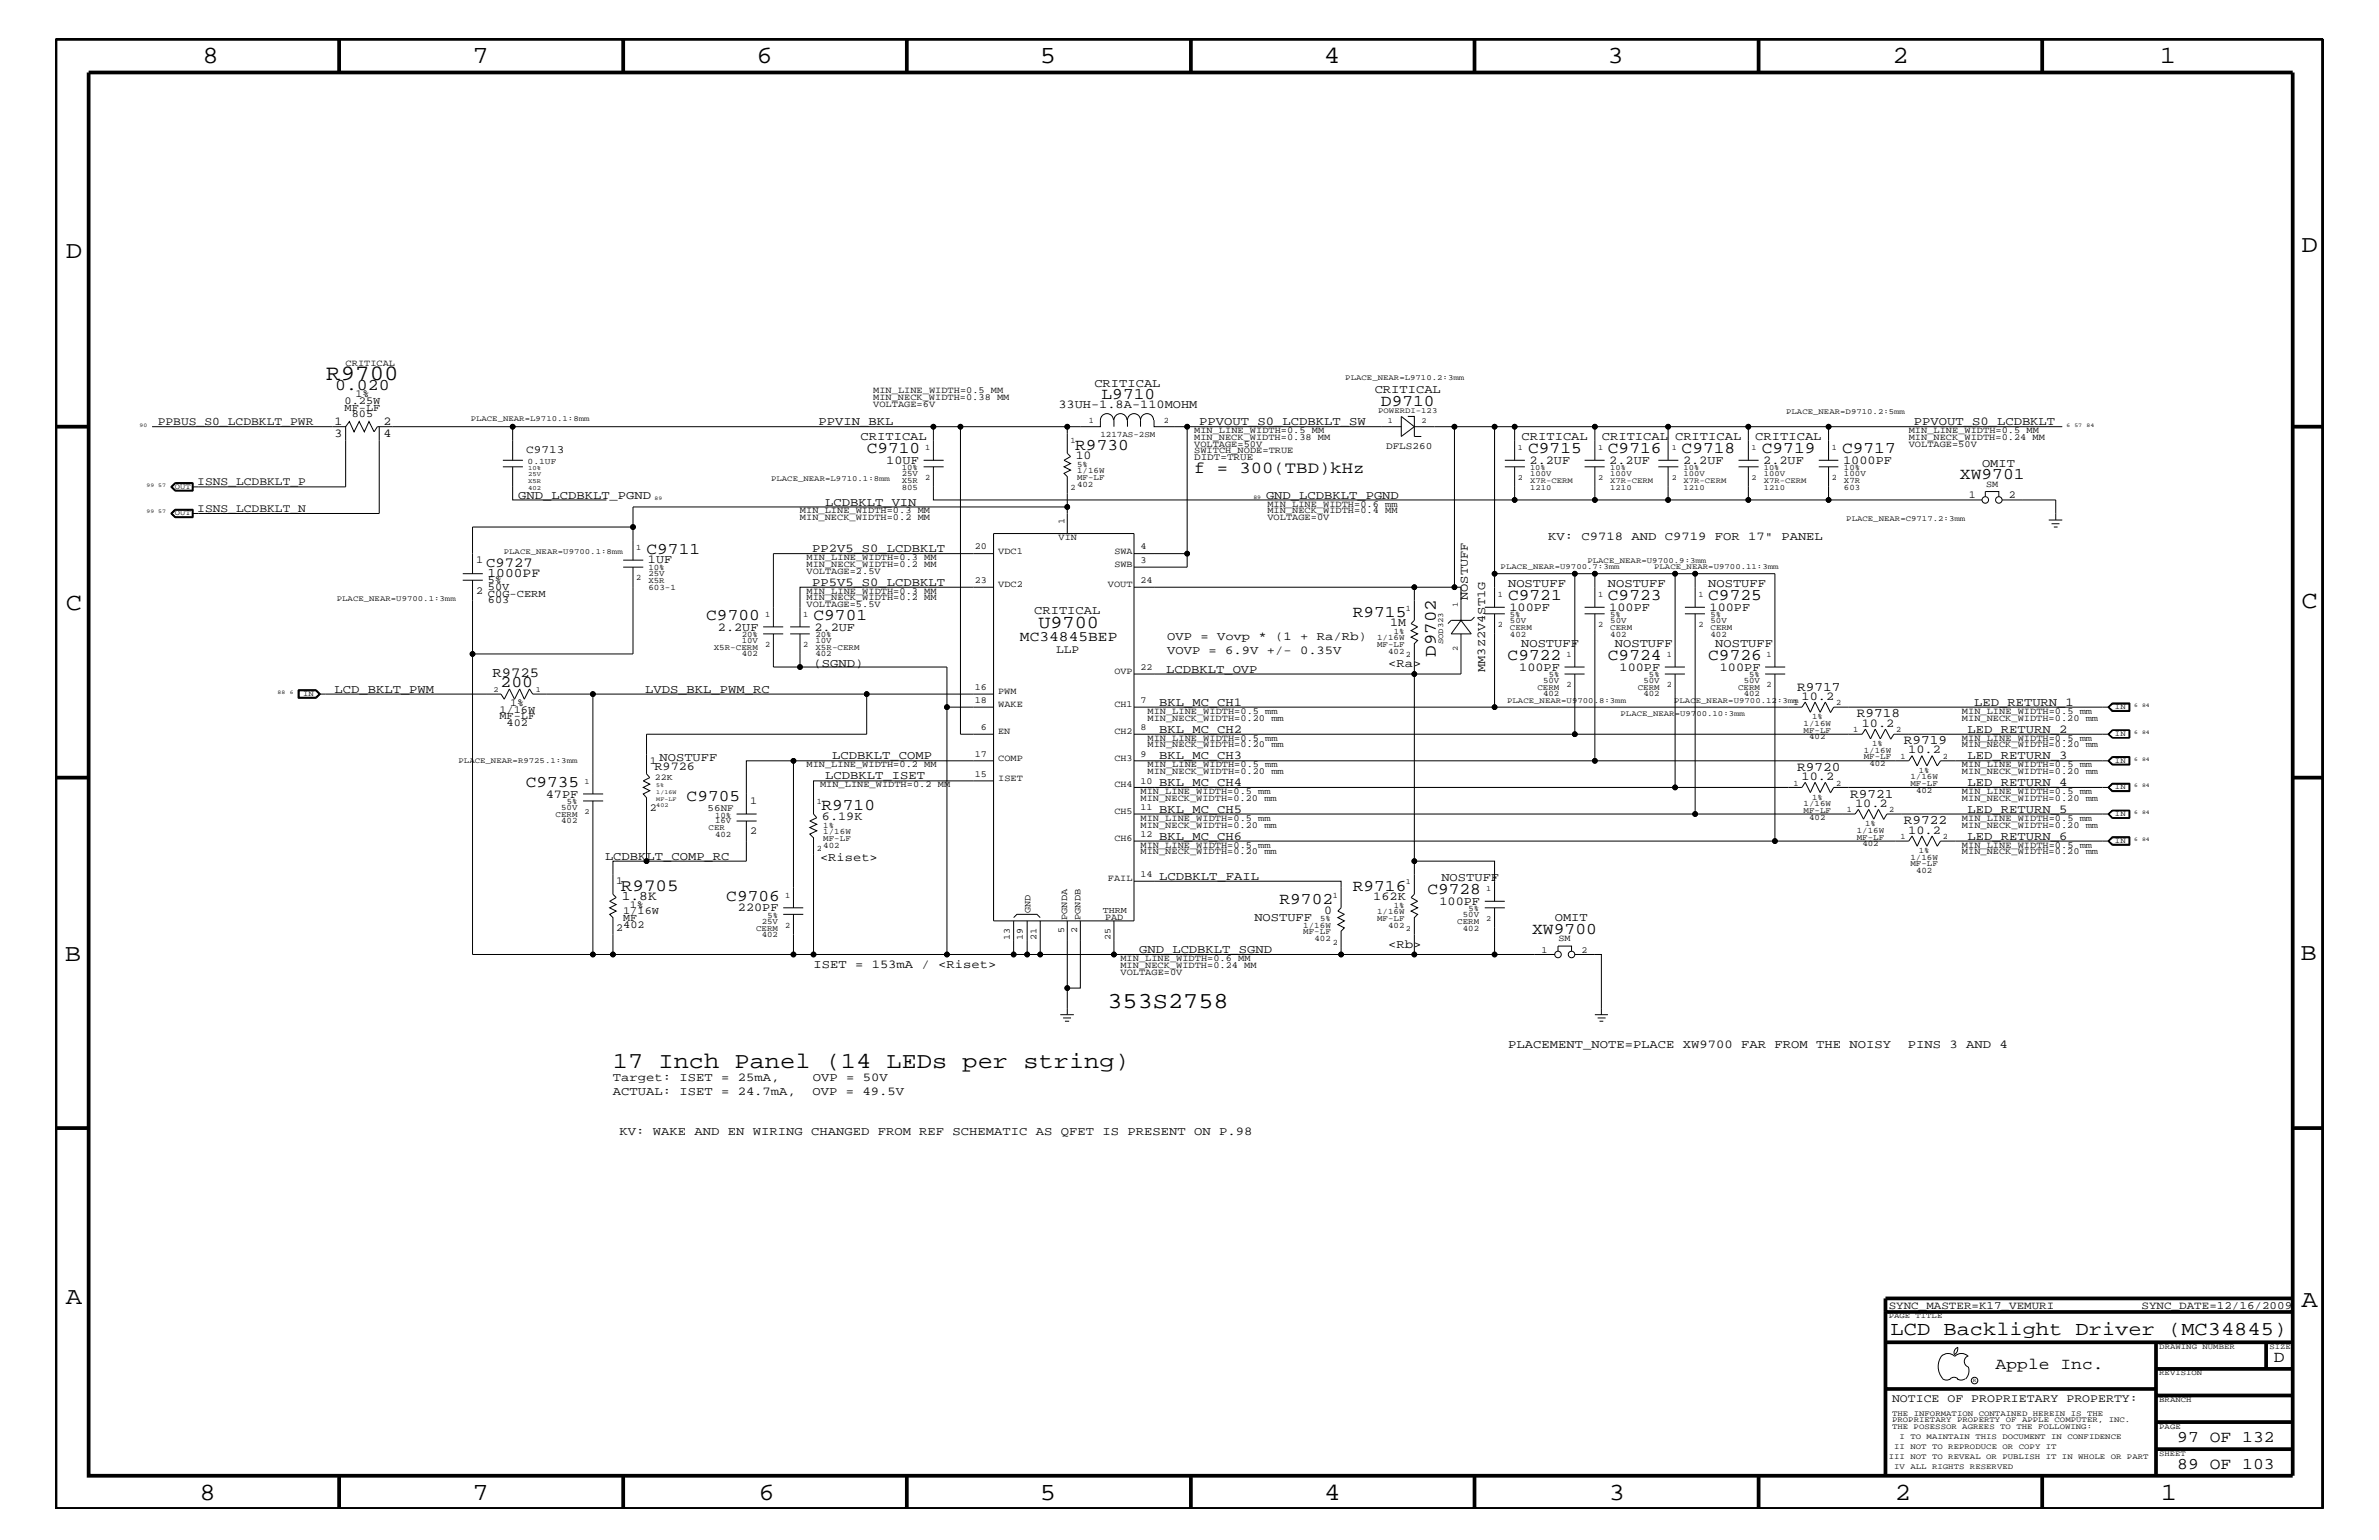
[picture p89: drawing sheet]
<svg xmlns="http://www.w3.org/2000/svg" width="432mm" height="279mm" viewBox="0 0 432 279" stroke-linecap="round" stroke-linejoin="round" font-family="sans-serif">
<defs><g id="words">
<g font-size="4.5">
<text x="36.7" y="11.5">8</text>
<text x="85.8" y="11.5">7</text>
<text x="137.3" y="11.5">6</text>
<text x="188.7" y="11.5">5</text>
<text x="240.3" y="11.5">4</text>
<text x="291.8" y="11.5">3</text>
<text x="343.5" y="11.5">2</text>
<text x="392" y="11.5">1</text>
<text x="11.9" y="46.8">D</text>
<text x="417.7" y="45.7">D</text>
<text x="11.9" y="110.6">C</text>
<text x="417.7" y="110.3">C</text>
<text x="11.8" y="174.3">B</text>
<text x="417.6" y="174.2">B</text>
<text x="11.9" y="236.7">A</text>
<text x="417.7" y="237.1">A</text>
<text x="36.2" y="272.1">8</text>
<text x="85.8" y="272.1">7</text>
<text x="137.7" y="272.1">6</text>
<text x="188.7" y="272.1">5</text>
<text x="240.4" y="272.1">4</text>
<text x="292" y="272.1">3</text>
<text x="343.9" y="272.1">2</text>
<text x="392.2" y="272.1">1</text>
</g>
<g font-size="4.1">
<text x="201" y="182.9">353S2758</text>
<text x="111.3" y="193.7">17 Inch Panel (14 LEDs per string)</text>
</g>
<text font-size="4" x="59.2" y="69">R9700</text>
<text font-size="3.6" x="343.2" y="242.3">LCD Backlight Driver (MC34845)</text>
<text font-size="3.3" x="188.5" y="114">U9700</text>
<g font-size="3.1">
<text x="260.6" y="119.1" transform="rotate(-90 260.6 119.1)">D9702</text>
<text x="112.7" y="161.6">R9705</text>
</g>
<g font-size="3">
<text x="60.8" y="70.7">0.020</text>
<text x="199.9" y="72.4">L9710</text>
<text x="250.7" y="73.7">D9710</text>
<text x="157.3" y="82.2">C9710</text>
<text x="195.2" y="81.6">R9730</text>
<text x="277.4" y="82.2">C9715</text>
<text x="291.8" y="82.2">C9716</text>
<text x="305.2" y="82.2">C9718</text>
<text x="319.8" y="82.2">C9719</text>
<text x="334.3" y="82.2">C9717</text>
<text x="216.7" y="85.9">f = 300(TBD)kHz</text>
<text x="355.7" y="87">XW9701</text>
<text x="117.3" y="100.4">C9711</text>
<text x="128.2" y="112.6">C9700</text>
<text x="147.7" y="112.6">C9701</text>
<text x="245.5" y="111.9">R9715</text>
<text x="273.7" y="108.9">C9721</text>
<text x="291.8" y="108.9">C9723</text>
<text x="310" y="108.9">C9725</text>
<text x="273.6" y="119.8">C9722</text>
<text x="291.8" y="119.8">C9724</text>
<text x="310" y="119.8">C9726</text>
<text x="90.8" y="124.6">200</text>
<text x="95.4" y="142.9">C9735</text>
<text x="124.6" y="145.3">C9705</text>
<text x="149.1" y="147">R9710</text>
<text x="245.5" y="161.6">R9716</text>
<text x="131.8" y="163.5">C9706</text>
<text x="232.2" y="163.9">R9702</text>
<text x="259.1" y="162.2">C9728</text>
<text x="278.1" y="169.4">XW9700</text>
<text x="362.2" y="248.4">Apple Inc.</text>
<text x="412.7" y="247.1">D</text>
<text x="395.2" y="261.6">97 OF 132</text>
<text x="395.2" y="266.6">89 OF 103</text>
</g>
<text font-size="2.6" x="185.1" y="116.4">MC34845BEP</text>
<g font-size="2.5">
<text x="88.2" y="102.9">C9727</text>
<text x="89.4" y="122.9">R9725</text>
</g>
<g font-size="2.4">
<text x="88.5" y="104.7">1000PF</text>
<text x="326.2" y="125.3">R9717</text>
<text x="337" y="130.2">R9718</text>
<text x="345.6" y="135">R9719</text>
<text x="326.2" y="139.8">R9720</text>
<text x="335.8" y="144.7">R9721</text>
<text x="345.6" y="149.5">R9722</text>
<text x="112.9" y="163.4">1.8K</text>
</g>
<g font-size="2.2">
<text x="198.6" y="70.1">CRITICAL</text>
<text x="249.5" y="71.3">CRITICAL</text>
<text x="60.7" y="77.1">1</text>
<text x="69.6" y="77.1">2</text>
<text x="148.6" y="77.2">PPVIN_BKL</text>
<text x="192.1" y="74.1">33UH-1.8A-110MOHM</text>
<text x="217.7" y="77.2">PPVOUT_S0_LCDBKLT_SW</text>
<text x="347.4" y="77.2">PPVOUT_S0_LCDBKLT</text>
<text x="60.7" y="79.4">3</text>
<text x="69.6" y="79.4">4</text>
<text x="156.2" y="79.9">CRITICAL</text>
<text x="195.2" y="83.3">10</text>
<text x="276.2" y="79.9">CRITICAL</text>
<text x="290.7" y="79.9">CRITICAL</text>
<text x="304" y="79.9">CRITICAL</text>
<text x="318.6" y="79.9">CRITICAL</text>
<text x="160.9" y="84.1">10UF</text>
<text x="277.6" y="84.1">2.2UF</text>
<text x="292.1" y="84.1">2.2UF</text>
<text x="305.5" y="84.1">2.2UF</text>
<text x="320" y="84.1">2.2UF</text>
<text x="334.5" y="84.1">1000PF</text>
<text x="359.7" y="84.7">OMIT</text>
<text x="94.1" y="90.5">GND_LCDBKLT_PGND</text>
<text x="149.8" y="91.7">LCDBKLT_VIN</text>
<text x="229.8" y="90.5">GND_LCDBKLT_PGND</text>
<text x="147.4" y="100.2">PP2V5_S0_LCDBKLT</text>
<text x="281" y="98">KV: C9718 AND C9719 FOR 17&quot; PANEL</text>
<text x="117.6" y="102.2">1UF</text>
<text x="147.4" y="106.3">PP5V5_S0_LCDBKLT</text>
<text x="273.7" y="106.5">NOSTUFF</text>
<text x="291.8" y="106.5">NOSTUFF</text>
<text x="310" y="106.5">NOSTUFF</text>
<text x="187.7" y="111.4">CRITICAL</text>
<text x="252.3" y="113.7">1M</text>
<text x="266.4" y="108.9" transform="rotate(-90 266.4 108.9)">NOSTUFF</text>
<text x="274" y="110.8">100PF</text>
<text x="292.1" y="110.8">100PF</text>
<text x="310.3" y="110.8">100PF</text>
<text x="130.3" y="114.4">2.2UF</text>
<text x="147.8" y="114.4">2.2UF</text>
<text x="211.8" y="116.2">OVP = Vovp * (1 + Ra/Rb)</text>
<text x="211.8" y="118.6">VOVP = 6.9V +/- 0.35V</text>
<text x="276.1" y="117.4">NOSTUFF</text>
<text x="293.1" y="117.4">NOSTUFF</text>
<text x="311.3" y="117.4">NOSTUFF</text>
<text x="60.7" y="125.7">LCD_BKLT_PWM</text>
<text x="117.1" y="125.7">LVDS_BKL_PWM_RC</text>
<text x="147.7" y="121">(SGND)</text>
<text x="211.7" y="122">LCDBKLT_OVP</text>
<text x="252" y="121">&lt;Ra&gt;</text>
<text x="269.6" y="121.9" transform="rotate(-90 269.6 121.9)">MM3Z2V4ST1G</text>
<text x="275.8" y="121.7">100PF</text>
<text x="294" y="121.7">100PF</text>
<text x="312.2" y="121.7">100PF</text>
<text x="210.4" y="128">BKL_MC_CH1</text>
<text x="327" y="127">10.2</text>
<text x="337.9" y="131.9">10.2</text>
<text x="358.3" y="128">LED_RETURN_1</text>
<text x="151" y="137.8">LCDBKLT_COMP</text>
<text x="210.4" y="137.8">BKL_MC_CH3</text>
<text x="210.4" y="133">BKL_MC_CH2</text>
<text x="346.4" y="136.7">10.2</text>
<text x="357.1" y="137.8">LED_RETURN_3</text>
<text x="357.1" y="133">LED_RETURN_2</text>
<text x="118.8" y="139.7">R9726</text>
<text x="119.7" y="138">NOSTUFF</text>
<text x="149.8" y="141.4">LCDBKLT_ISET</text>
<text x="210.4" y="142.6">BKL_MC_CH4</text>
<text x="327" y="141.5">10.2</text>
<text x="357.1" y="142.6">LED_RETURN_4</text>
<text x="99.1" y="144.7">47PF</text>
<text x="149.2" y="148.8">6.19K</text>
<text x="210.4" y="147.5">BKL_MC_CH5</text>
<text x="336.7" y="146.4">10.2</text>
<text x="357.1" y="147.5">LED_RETURN_5</text>
<text x="109.8" y="156">LCDBKLT_COMP_RC</text>
<text x="210.4" y="152.3">BKL_MC_CH6</text>
<text x="346.4" y="151.2">10.2</text>
<text x="357.1" y="152.3">LED_RETURN_6</text>
<text x="148.8" y="156.2">&lt;Riset&gt;</text>
<text x="210.4" y="159.6">LCDBKLT_FAIL</text>
<text x="261.6" y="159.9">NOSTUFF</text>
<text x="133.9" y="165.3">220PF</text>
<text x="227.7" y="167.1">NOSTUFF</text>
<text x="240.4" y="165.8">0</text>
<text x="249.3" y="163.4">162K</text>
<text x="261.3" y="164.1">100PF</text>
<text x="282.2" y="167.1">OMIT</text>
<text x="206.8" y="172.9">GND_LCDBKLT_SGND</text>
<text x="252" y="172">&lt;Rb&gt;</text>
<text x="147.7" y="175.6">ISET = 153mA / &lt;Riset&gt;</text>
<text x="273.7" y="190.2">PLACEMENT_NOTE=PLACE XW9700 FAR FROM THE NOISY</text>
<text x="346.3" y="190.2">PINS 3 AND 4</text>
<text x="111.3" y="196.2">Target: ISET = 25mA,</text>
<text x="147.5" y="196.2">OVP = 50V</text>
<text x="111.3" y="198.7">ACTUAL: ISET = 24.7mA,</text>
<text x="147.5" y="198.7">OVP = 49.5V</text>
<text x="112.4" y="205.9">KV: WAKE AND EN WIRING CHANGED FROM REF SCHEMATIC AS QFET IS PRESENT ON P.98</text>
</g>
<g font-size="2.1">
<text x="28.6" y="77.2">PPBUS_S0_LCDBKLT_PWR</text>
<text x="35.8" y="88.1">ISNS_LCDBKLT_P</text>
<text x="35.8" y="92.9">ISNS_LCDBKLT_N</text>
<text x="191.7" y="118.4">LLP</text>
<text x="343.4" y="254.4">NOTICE OF PROPRIETARY PROPERTY:</text>
</g>
<g font-size="2">
<text x="95.5" y="82.2">C9713</text>
<text x="342.8" y="237.4">SYNC_MASTER=K17_VEMURI</text>
<text x="388.7" y="237.4">SYNC_DATE=12/16/2009</text>
</g>
<g font-size="1.9">
<text x="62.5" y="74.5">MF-LF</text>
<text x="62.5" y="73.3">0.25W</text>
<text x="63.8" y="75.7">805</text>
<text x="64.5" y="72.1">1%</text>
<text x="357.3" y="90.4">1</text>
<text x="364.6" y="90.4">2</text>
<text x="86.4" y="102.2">1</text>
<text x="86.4" y="107.7">2</text>
<text x="88.6" y="107">50V</text>
<text x="88.6" y="105.9">5%</text>
<text x="88.6" y="109.4">603</text>
<text x="88.6" y="108.2">C0G-CERM</text>
<text x="90.6" y="129.3">1/16W</text>
<text x="90.6" y="130.5">MF-LF</text>
<text x="91.9" y="131.7">402</text>
<text x="92.6" y="128">1%</text>
<text x="117.9" y="138.6">1</text>
<text x="117.9" y="147.1">2</text>
<text x="136.1" y="145.9">1</text>
<text x="136.1" y="151.3">2</text>
<text x="111.8" y="160.5">1</text>
<text x="113.1" y="165.9">1/16W</text>
<text x="113.1" y="167.1">MF</text>
<text x="114.3" y="164.7">1%</text>
<text x="111.8" y="168.9">2</text>
<text x="113.1" y="168.3">402</text>
</g>
<g font-size="1.8">
<text x="216.7" y="83.5">DIDT=TRUE</text>
<text x="251.6" y="81.4">DFLS260</text>
<text x="128.4" y="147.1">56NF</text>
</g>
<g font-size="1.7">
<text x="62.7" y="66.5">CRITICAL</text>
<text x="158.5" y="71.3">MIN_LINE_WIDTH=0.5 MM</text>
<text x="158.5" y="73.8">VOLTAGE=6V</text>
<text x="158.5" y="72.6">MIN_NECK_WIDTH=0.38 MM</text>
<text x="216.7" y="78.6">MIN_LINE_WIDTH=0.5 MM</text>
<text x="216.7" y="82.2">SWITCH_NODE=TRUE</text>
<text x="216.7" y="79.9">MIN_NECK_WIDTH=0.38 MM</text>
<text x="216.7" y="81.1">VOLTAGE=50V</text>
<text x="346.5" y="79.9">MIN_NECK_WIDTH=0.24 MM</text>
<text x="346.5" y="81.1">VOLTAGE=50V</text>
<text x="346.5" y="78.6">MIN_LINE_WIDTH=0.5 MM</text>
<text x="360.5" y="88.3">SM</text>
<text x="145.2" y="94.3">MIN_NECK_WIDTH=0.2 MM</text>
<text x="145.2" y="93.2">MIN_LINE_WIDTH=0.3 MM</text>
<text x="193.2" y="95" transform="rotate(-90 193.2 95)">1</text>
<text x="230" y="94.3">VOLTAGE=0V</text>
<text x="230" y="93.2">MIN_NECK_WIDTH=0.4 MM</text>
<text x="230" y="92">MIN_LINE_WIDTH=0.6 mm</text>
<text x="146.4" y="101.6">MIN_LINE_WIDTH=0.3 MM</text>
<text x="177" y="99.7">20</text>
<text x="181.2" y="100.4">VDC1</text>
<text x="192.2" y="98">VIN</text>
<text x="202.3" y="100.4">SWA</text>
<text x="207" y="99.7">4</text>
<text x="146.4" y="107.7">MIN_LINE_WIDTH=0.3 MM</text>
<text x="146.4" y="102.9">MIN_NECK_WIDTH=0.2 MM</text>
<text x="146.4" y="104.1">VOLTAGE=2.5V</text>
<text x="177" y="105.8">23</text>
<text x="181.2" y="106.5">VDC2</text>
<text x="201.1" y="106.5">VOUT</text>
<text x="202.3" y="102.9">SWB</text>
<text x="207" y="102.1">3</text>
<text x="207" y="105.8">24</text>
<text x="146.4" y="110.2">VOLTAGE=5.5V</text>
<text x="146.4" y="108.9">MIN_NECK_WIDTH=0.2 MM</text>
<text x="177" y="125.2">16</text>
<text x="181.2" y="125.9">PWM</text>
<text x="202.3" y="122.3">OVP</text>
<text x="207" y="121.5">22</text>
<text x="177" y="127.6">18</text>
<text x="181.2" y="128.3">WAKE</text>
<text x="202.3" y="128.3">CH1</text>
<text x="207" y="127.6">7</text>
<text x="208.3" y="129.6">MIN_LINE_WIDTH=0.5 mm</text>
<text x="208.3" y="130.8">MIN_NECK_WIDTH=0.20 mm</text>
<text x="356.1" y="130.8">MIN_NECK_WIDTH=0.20 mm</text>
<text x="356.1" y="129.6">MIN_LINE_WIDTH=0.5 mm</text>
<text x="177" y="137.3">17</text>
<text x="178.1" y="132.4">6</text>
<text x="181.2" y="133.2">EN</text>
<text x="202.3" y="133.2">CH2</text>
<text x="207" y="137.3">9</text>
<text x="207" y="132.4">8</text>
<text x="208.3" y="134.4">MIN_LINE_WIDTH=0.5 mm</text>
<text x="208.3" y="135.6">MIN_NECK_WIDTH=0.20 mm</text>
<text x="356.1" y="135.6">MIN_NECK_WIDTH=0.20 mm</text>
<text x="356.1" y="134.4">MIN_LINE_WIDTH=0.5 mm</text>
<text x="146.4" y="139.2">MIN_LINE_WIDTH=0.2 MM</text>
<text x="148.8" y="142.9">MIN_LINE_WIDTH=0.2 MM</text>
<text x="177" y="140.9">15</text>
<text x="181.2" y="138">COMP</text>
<text x="181.2" y="141.7">ISET</text>
<text x="202.3" y="138">CH3</text>
<text x="202.3" y="142.9">CH4</text>
<text x="207" y="142.2">10</text>
<text x="208.3" y="139.2">MIN_LINE_WIDTH=0.5 mm</text>
<text x="208.3" y="140.4">MIN_NECK_WIDTH=0.20 mm</text>
<text x="356.1" y="139.2">MIN_LINE_WIDTH=0.5 mm</text>
<text x="356.1" y="140.4">MIN_NECK_WIDTH=0.20 mm</text>
<text x="202.3" y="147.7">CH5</text>
<text x="207" y="147">11</text>
<text x="207" y="149">MIN_LINE_WIDTH=0.5 mm</text>
<text x="207" y="144">MIN_LINE_WIDTH=0.5 mm</text>
<text x="207" y="145.3">MIN_NECK_WIDTH=0.20 mm</text>
<text x="356.1" y="145.3">MIN_NECK_WIDTH=0.20 mm</text>
<text x="356.1" y="144">MIN_LINE_WIDTH=0.5 mm</text>
<text x="356.1" y="149">MIN_LINE_WIDTH=0.5 mm</text>
<text x="202.3" y="152.6">CH6</text>
<text x="207" y="151.8">12</text>
<text x="207" y="153.8">MIN_LINE_WIDTH=0.5 mm</text>
<text x="207" y="155">MIN_NECK_WIDTH=0.20 mm</text>
<text x="207" y="150.1">MIN_NECK_WIDTH=0.20 mm</text>
<text x="356.1" y="153.8">MIN_LINE_WIDTH=0.5 mm</text>
<text x="356.1" y="155">MIN_NECK_WIDTH=0.20 mm</text>
<text x="356.1" y="150.1">MIN_NECK_WIDTH=0.20 mm</text>
<text x="201.1" y="159.9">FAIL</text>
<text x="207" y="159.1">14</text>
<text x="187" y="165.6" transform="rotate(-90 187 165.6)">GND</text>
<text x="193.7" y="166.9" transform="rotate(-90 193.7 166.9)">PGNDA</text>
<text x="196.1" y="166.9" transform="rotate(-90 196.1 166.9)">PGNDB</text>
<text x="200.6" y="166.9">PAD</text>
<text x="183.3" y="170.5" transform="rotate(-90 183.3 170.5)">13</text>
<text x="185.7" y="170.5" transform="rotate(-90 185.7 170.5)">19</text>
<text x="188.1" y="170.5" transform="rotate(-90 188.1 170.5)">21</text>
<text x="193.1" y="169.3" transform="rotate(-90 193.1 169.3)">5</text>
<text x="195.5" y="169.3" transform="rotate(-90 195.5 169.3)">2</text>
<text x="279.8" y="172.8">1</text>
<text x="282.9" y="170.7">SM</text>
<text x="287.1" y="172.8">2</text>
<text x="203.4" y="174.4">MIN_LINE_WIDTH=0.6 MM</text>
<text x="203.4" y="175.6">MIN_NECK_WIDTH=0.24 MM</text>
<text x="203.4" y="176.8">VOLTAGE=0V</text>
</g>
<g font-size="1.6">
<text x="118.9" y="141.5">22K</text>
<text x="200.2" y="165.6">THRM</text>
<text x="201.6" y="170.5" transform="rotate(-90 201.6 170.5)">25</text>
</g>
<g font-size="1.5">
<text x="197.6" y="76.8">1</text>
<text x="211.2" y="76.8">2</text>
<text x="167.9" y="81.6">1</text>
<text x="194.3" y="80.5">1</text>
<text x="199.7" y="79.4">1217AS-2SM</text>
<text x="332.5" y="81.6">1</text>
<text x="95.8" y="84.1">0.1UF</text>
<text x="163.7" y="87.6">X5R</text>
<text x="163.7" y="88.8">805</text>
<text x="163.7" y="85.3">10%</text>
<text x="163.7" y="86.4">25V</text>
<text x="167.9" y="87.1">2</text>
<text x="194.3" y="88.9">2</text>
<text x="195.5" y="84.7">5%</text>
<text x="195.5" y="85.9">1/16W</text>
<text x="195.5" y="88.3">402</text>
<text x="195.5" y="87.1">MF-LF</text>
<text x="332.5" y="87.1">2</text>
<text x="334.7" y="86.4">100V</text>
<text x="334.7" y="85.3">10%</text>
<text x="334.7" y="87.6">X7R</text>
<text x="334.7" y="88.8">603</text>
<text x="115.5" y="99.9">1</text>
<text x="115.5" y="105.3">2</text>
<text x="117.7" y="103.5">10%</text>
<text x="117.7" y="105.8">X5R</text>
<text x="117.7" y="107">603-1</text>
<text x="117.7" y="104.6">25V</text>
<text x="138.9" y="112">1</text>
<text x="145.8" y="112">1</text>
<text x="255.2" y="110.8">1</text>
<text x="271.9" y="113.7">2</text>
<text x="271.9" y="108.3">1</text>
<text x="274.1" y="112">5%</text>
<text x="274.1" y="113.1">50V</text>
<text x="290.1" y="113.7">2</text>
<text x="290.1" y="108.3">1</text>
<text x="292.3" y="112">5%</text>
<text x="292.3" y="113.1">50V</text>
<text x="308.3" y="113.7">2</text>
<text x="308.3" y="108.3">1</text>
<text x="310.5" y="113.1">50V</text>
<text x="310.5" y="112">5%</text>
<text x="129.5" y="117.9">X5R-CERM</text>
<text x="134.6" y="115.6">20%</text>
<text x="134.6" y="116.7">10V</text>
<text x="134.6" y="119.1">402</text>
<text x="138.9" y="117.4">2</text>
<text x="145.8" y="117.4">2</text>
<text x="148" y="119.1">402</text>
<text x="148" y="115.6">20%</text>
<text x="148" y="117.9">X5R-CERM</text>
<text x="148" y="116.7">10V</text>
<text x="249.9" y="116.2">1/16W</text>
<text x="249.9" y="117.4">MF-LF</text>
<text x="252" y="118.6">402</text>
<text x="253" y="115">1%</text>
<text x="255.2" y="119.2">2</text>
<text x="274.1" y="114.2">CERM</text>
<text x="274.1" y="115.5">402</text>
<text x="284.3" y="119.2">1</text>
<text x="292.3" y="114.2">CERM</text>
<text x="292.3" y="115.5">402</text>
<text x="302.5" y="119.2">1</text>
<text x="310.5" y="114.2">CERM</text>
<text x="310.5" y="115.5">402</text>
<text x="320.6" y="119.2">1</text>
<text x="279.1" y="125.2">CERM</text>
<text x="280.1" y="124">50V</text>
<text x="281.1" y="122.9">5%</text>
<text x="284.3" y="124.7">2</text>
<text x="297.3" y="125.2">CERM</text>
<text x="298.3" y="124">50V</text>
<text x="299.3" y="122.9">5%</text>
<text x="302.5" y="124.7">2</text>
<text x="315.5" y="125.2">CERM</text>
<text x="316.5" y="124">50V</text>
<text x="317.5" y="122.9">5%</text>
<text x="320.6" y="124.7">2</text>
<text x="280.1" y="126.4">402</text>
<text x="298.3" y="126.4">402</text>
<text x="316.5" y="126.4">402</text>
<text x="325.5" y="128">1</text>
<text x="327.4" y="131.7">1/16W</text>
<text x="328.9" y="130.5">1%</text>
<text x="333.2" y="128">2</text>
<text x="327.4" y="133">MF-LF</text>
<text x="328.4" y="134.1">402</text>
<text x="336.4" y="132.8">1</text>
<text x="338.3" y="137.8">MF-LF</text>
<text x="338.3" y="136.6">1/16W</text>
<text x="339.8" y="135.3">1%</text>
<text x="344.2" y="132.8">2</text>
<text x="344.9" y="137.7">1</text>
<text x="352.6" y="137.7">2</text>
<text x="325.5" y="142.5">1</text>
<text x="333.2" y="142.5">2</text>
<text x="339.3" y="139">402</text>
<text x="346.8" y="142.6">MF-LF</text>
<text x="346.8" y="141.4">1/16W</text>
<text x="347.8" y="143.9">402</text>
<text x="348.3" y="140.2">1%</text>
<text x="100.8" y="148.2">CERM</text>
<text x="101.9" y="147">50V</text>
<text x="101.9" y="149.4">402</text>
<text x="102.9" y="145.9">5%</text>
<text x="129.8" y="148.4">10%</text>
<text x="129.8" y="149.4">16V</text>
<text x="148.3" y="145.9">1</text>
<text x="327.4" y="147.5">MF-LF</text>
<text x="327.4" y="146.2">1/16W</text>
<text x="328.4" y="148.7">402</text>
<text x="328.9" y="145.1">1%</text>
<text x="335.2" y="147.3">1</text>
<text x="338.5" y="149.9">1%</text>
<text x="342.9" y="147.3">2</text>
<text x="128.6" y="150.7">CER</text>
<text x="129.8" y="151.8">402</text>
<text x="148.3" y="154.4">2</text>
<text x="149.4" y="153.8">402</text>
<text x="149.4" y="150.1">1%</text>
<text x="149.4" y="151.3">1/16W</text>
<text x="149.4" y="152.6">MF-LF</text>
<text x="337" y="152.3">MF-LF</text>
<text x="337" y="151.1">1/16W</text>
<text x="338" y="153.5">402</text>
<text x="344.9" y="152.2">1</text>
<text x="346.8" y="156">1/16W</text>
<text x="348.3" y="154.7">1%</text>
<text x="352.6" y="152.2">2</text>
<text x="346.8" y="157.2">MF-LF</text>
<text x="347.8" y="158.4">402</text>
<text x="138.3" y="167.6">25V</text>
<text x="139.3" y="166.5">5%</text>
<text x="142.5" y="162.8">1</text>
<text x="239.6" y="167.1">5%</text>
<text x="241.9" y="162.8">1</text>
<text x="249.9" y="165.9">1/16W</text>
<text x="249.9" y="167.1">MF-LF</text>
<text x="253" y="164.7">1%</text>
<text x="264.5" y="167.6">CERM</text>
<text x="265.5" y="166.4">50V</text>
<text x="266.5" y="165.3">5%</text>
<text x="137.2" y="168.9">CERM</text>
<text x="138.3" y="170">402</text>
<text x="142.5" y="168.3">2</text>
<text x="236.6" y="169.5">MF-LF</text>
<text x="236.6" y="168.3">1/16W</text>
<text x="238.6" y="170.7">402</text>
<text x="241.9" y="171.4">2</text>
<text x="252" y="168.3">402</text>
<text x="265.5" y="168.9">402</text>
</g>
<g font-size="1.4">
<text x="244.2" y="69">PLACE_NEAR=L9710.2:3mm</text>
<text x="85.4" y="76.3">PLACE_NEAR=L9710.1:8mm</text>
<text x="250.1" y="75">POWERDI-123</text>
<text x="251.9" y="76.8">1</text>
<text x="258" y="76.8">2</text>
<text x="324.2" y="75">PLACE_NEAR=D9710.2:5mm</text>
<text x="275.5" y="81.6">1</text>
<text x="290.1" y="81.6">1</text>
<text x="303.4" y="81.6">1</text>
<text x="317.9" y="81.6">1</text>
<text x="31.7" y="88.7">OUT</text>
<text x="140" y="87.2">PLACE_NEAR=L9710.1:8mm</text>
<text x="275.5" y="87.1">2</text>
<text x="277.7" y="85.3">10%</text>
<text x="277.7" y="87.6">X7R-CERM</text>
<text x="277.7" y="86.4">100V</text>
<text x="277.7" y="88.8">1210</text>
<text x="290.1" y="87.1">2</text>
<text x="292.3" y="85.3">10%</text>
<text x="292.3" y="88.8">1210</text>
<text x="292.3" y="86.4">100V</text>
<text x="292.3" y="87.6">X7R-CERM</text>
<text x="303.4" y="87.1">2</text>
<text x="305.6" y="88.8">1210</text>
<text x="305.6" y="85.3">10%</text>
<text x="305.6" y="87.6">X7R-CERM</text>
<text x="305.6" y="86.4">100V</text>
<text x="317.9" y="87.1">2</text>
<text x="320.1" y="85.3">10%</text>
<text x="320.1" y="87.6">X7R-CERM</text>
<text x="320.1" y="86.4">100V</text>
<text x="320.1" y="88.8">1210</text>
<text x="31.7" y="93.5">OUT</text>
<text x="335.1" y="94.5">PLACE_NEAR=C9717.2:3mm</text>
<text x="91.4" y="100.5">PLACE_NEAR=U9700.1:8mm</text>
<text x="272.4" y="103.3">PLACE_NEAR=U9700.7:3mm</text>
<text x="288.1" y="102.1">PLACE_NEAR=U9700.9:3mm</text>
<text x="300.2" y="103.3">PLACE_NEAR=U9700.11:3mm</text>
<text x="61.1" y="109">PLACE_NEAR=U9700.1:3mm</text>
<text x="264.6" y="110.2" transform="rotate(-90 264.6 110.2)">1</text>
<text x="262" y="116.9" transform="rotate(-90 262 116.9)">SOD323</text>
<text x="264.6" y="118.1" transform="rotate(-90 264.6 118.1)">2</text>
<text x="89.6" y="125.5">2</text>
<text x="97.3" y="125.5">1</text>
<text x="55" y="126.3">IN</text>
<text x="273.6" y="127.5">PLACE_NEAR=U9700.8:3mm</text>
<text x="294.1" y="130">PLACE_NEAR=U9700.10:3mm</text>
<text x="303.9" y="127.5">PLACE_NEAR=U9700.12:3mm</text>
<text x="383.9" y="128.7">IN</text>
<text x="383.9" y="133.5">IN</text>
<text x="83.2" y="138.5">PLACE_NEAR=R9725.1:3mm</text>
<text x="106.1" y="142.3">1</text>
<text x="383.9" y="143.2">IN</text>
<text x="383.9" y="138.4">IN</text>
<text x="106.1" y="147.7">2</text>
<text x="383.9" y="148.1">IN</text>
<text x="383.9" y="152.9">IN</text>
<text x="255.2" y="160.5">1</text>
<text x="269.7" y="161.7">1</text>
<text x="269.7" y="167.1">2</text>
<text x="255.2" y="168.9">2</text>
<text x="342.8" y="239.2">PAGE TITLE</text>
<text x="391.9" y="244.7">DRAWING NUMBER</text>
<text x="411.9" y="244.7">SIZE</text>
<text x="391.9" y="249.5">REVISION</text>
<text x="343.4" y="256.8">THE INFORMATION CONTAINED HEREIN IS THE</text>
<text x="391.9" y="254.4">BRANCH</text>
<text x="343.4" y="259.3">THE POSESSOR AGREES TO THE FOLLOWING:</text>
<text x="343.4" y="258">PROPRIETARY PROPERTY OF APPLE COMPUTER, INC.</text>
<text x="343.8" y="262.9">II NOT TO REPRODUCE OR COPY IT</text>
<text x="344.8" y="261.1">I TO MAINTAIN THIS DOCUMENT IN CONFIDENCE</text>
<text x="391.9" y="259.3">PAGE</text>
<text x="342.8" y="264.7">III NOT TO REVEAL OR PUBLISH IT IN WHOLE OR PART</text>
<text x="343.8" y="266.6">IV ALL RIGHTS RESERVED</text>
<text x="391.9" y="264.1">SHEET</text>
</g>
<g font-size="1.2">
<text x="95.8" y="88.8">402</text>
<text x="95.8" y="86.4">25V</text>
<text x="95.8" y="87.6">X5R</text>
<text x="95.8" y="85.3">10%</text>
</g>
<g font-size="1.1">
<text x="119.1" y="142.9">5%</text>
<text x="119.1" y="145.3">MF-LF</text>
<text x="119.1" y="146.5">402</text>
<text x="119.1" y="144">1/16W</text>
</g>
<g font-size="1">
<text x="25.3" y="77.4">90</text>
<text x="375.1" y="77.4">6</text>
<text x="376.5" y="77.4">57</text>
<text x="378.7" y="77.4">84</text>
<text x="26.6" y="88.3">99 57</text>
<text x="26.6" y="93.2">99 57</text>
<text x="118.8" y="90.7">89</text>
<text x="227.5" y="90.5">89</text>
<text x="50.4" y="125.9">88</text>
<text x="52.6" y="125.9">6</text>
<text x="387.3" y="128.3">6</text>
<text x="388.8" y="128.3">84</text>
<text x="387.3" y="133.2">6</text>
<text x="388.8" y="133.2">84</text>
<text x="387.3" y="142.9">6</text>
<text x="387.3" y="138">6</text>
<text x="388.8" y="142.9">84</text>
<text x="388.8" y="138">84</text>
<text x="387.3" y="147.7">6</text>
<text x="388.8" y="147.7">84</text>
<text x="387.3" y="152.6">6</text>
<text x="388.8" y="152.6">84</text>
<text x="358.1" y="250.7">R</text>
</g>
</g></defs>
<g fill="none" stroke="#000" stroke-width=".18">
<path d="M27.6 77.4h35.1l.7-.9 .9 1.8 .9-1.8 .9 1.8 .9-1.8 .9 1.8 .6-.9h24.5M62.7 77.4v10.9h-27.8M68.8 77.4v15.8h-33.9M169.4 77.4h4.9M193.7 77.4v4.8l.6 .6-1.2 .7 1.2 .6-1.2 .6 1.2 .6-1.2 .6 .6 .6v10.3M193.7 77.4h-19.4v55.8h6M202.1 76.2a1.19 1.19 0 0 0-1.2-1.2 1.19 1.19 0 0 0-1.2 1.2v1.2h-6M204.6 76.2a1.19 1.19 0 0 0-1.2-1.2 1.19 1.19 0 0 0-1.2 1.2v1.2M207 76.2a1.19 1.19 0 0 0-1.2-1.2 1.19 1.19 0 0 0-1.2 1.2v1.2M207 76.2a1.19 1.19 0 0 1 1.2-1.2 1.19 1.19 0 0 1 1.2 1.2M207 76.2v1.2M209.5 76.2v1.2h6v23h-9.7"/>
<path d="M215.5 77.4h38.8M255.5 75.6h1.2v3.6h1.3M256.7 77.4l-2.4-1.8v3.6l2.4-1.8h7.3M264 77.4h7.3v26.7M264 77.4v29.1M271.3 77.4h3.6v6.1M274.9 77.4h14.6v6.1M289.5 77.4h13.3v6.1M302.8 77.4h71.5M317.3 77.4v6.1M331.9 77.4v6.1M31 93.2l.8-.8h3.3v1.5h-3.3z"/>
<path d="M31.2 88.3l.6-.6h3.1v1.2h-3.1zM31.8 87.6h3.3v1.5h-3.3l-.8-.8zM31.8 87.7l-.7 .6 .7 .7M31.8 92.6h3.1v1.2h-3.1l-.6-.6zM31.8 92.5l-.7 .7 .7 .6M31.8 87.7h3.2v1.3h-3.2M31.8 92.5h3.2v1.3h-3.2M31.8 87.7l-.6 .6 .6 .7M31.8 92.5l-.6 .7 .6 .6M91.3 84.7h3.6M91.3 83.5h3.6M93 84.7v6h17.1"/>
<path d="M93 83.5v-6.1h76.4v6.1M114.9 95.6h-29.1v8.5M167.6 84.7h3.7M167.6 83.5h3.7M169.4 84.7v6h105.5M180.3 96.8h25.5v70.3h-25.5zM193.7 92h-78.8v9.6M273.1 84.7h3.7M273.1 83.5h3.7M274.9 90.7h27.9M274.9 84.7v6M287.6 84.7h3.7"/>
<path d="M287.6 83.5h3.7M289.5 84.7v6M301 84.7h3.6M301 83.5h3.6M302.8 84.7v6h14.5M315.6 84.7h3.6M315.6 83.5h3.6M317.3 84.7v6h14.6M330.1 84.7h3.6M330.1 83.5h3.6M331.9 90.7h27.8M331.9 84.7v6"/>
<path d="M360.3 90.1v-.9h2.5v.9M363.4 90.7h9.7v3.6M371.9 94.3h2.4M372.4 95h1.4M372.8 95.6h.7M84 105.3h3.6M84 104.1h3.6M85.8 118.6v54.6h21.8v-27.9M113.1 102.9h3.7M113.1 101.6h3.7M114.9 102.9v15.7h-29.1v-13.3M138.5 115h3.7"/>
<path d="M138.5 113.7h3.7M140.4 115v6h4.8v-6M143.4 115h3.6M143.4 113.7h3.6M180.3 106.5h-35.1v7.2M180.3 100.4h-39.9v13.3M205.8 106.5h50.9v6.1l-.6 .5 1.2 .6-1.2 .7 1.2 .6-1.2 .6 1.2 .6-.6 .6v5.5h-50.9M215.5 100.4v2.5h-9.7M256.7 106.5h8.5v6.1M265.2 112.6l1.8 2.4h-3.6zM265.2 115v7.3h-8.5v39.9l-.6 .6 1.2 .7-1.2 .6 1.2 .6-1.2 .6 1.2 .6-.6 .6v6.7M267.6 112l-.6 .6h-3.6l-.6 .5"/>
<path d="M269.5 111.4h3.6M269.5 110.2h3.6M271.3 111.4v16.9h55.8l.6-.9 .9 1.8 .8-1.8 1 1.8 .9-1.8 .9 1.8M285.8 104.1h-14.5v6.1M287.6 111.4h3.7M287.6 110.2h3.7M289.5 104.1h-3.7v16.9M289.5 111.4v26.6h57l.5-.9 1 1.9 .8-1.9 1 1.9 .9-1.9 .9 1.9 .6-1h30.6M304 104.1h-14.5v6.1M305.8 111.4h3.7M305.8 110.2h3.7M307.7 104.1h-3.7v16.9"/>
<path d="M307.7 111.4v36.3h29l.6-.9 .9 1.8 1-1.8 .9 1.8 .9-1.8 .9 1.8M307.7 104.1h14.5v16.9M307.7 104.1v6.1M54.1 125.2h3.3l.8 .7-.8 .8h-3.3zM54.2 125.2v1.4h3.1l.8-.7-.8-.7M54.3 125.3h3l.7 .6-.7 .6h-3zM54.3 125.3h3l.6 .6M57.9 125.9h33l.6 1 1-1.9 .9 1.9 .9-1.9 .9 1.9 .9-1.9 .6 .9h10.9v18.1M57.9 125.9l-.6 .6M107.6 125.9h49.7M144 138h36.3M145.2 121h26.7v7.3h8.4"/>
<path d="M171.9 128.3v44.9h-24.2M180.3 125.9h-23v7.3h-40v7.2l.6 .7-1.1 .6 1.1 .6-1.1 .6 1.1 .6-1.1 .5 .5 .7v11.5h-6v6l.5 .6-1.1 .7 1.1 .6-1.1 .6 1.1 .6-1.1 .6 .6 .6v6.7M205.8 128.3h65.5M205.8 133.2h80M205.8 138h83.7M284 122.3h3.6M284 121h3.6M285.8 122.3v10.9h52.2l.6-.9 .9 1.8 .9-1.8 .9 1.8 .9-1.8 1 1.8M302.2 122.3h3.6M302.2 121h3.6M304 122.3v20.6h23.1l.6-1 .9 1.9 .8-1.9 1 1.9 .9-1.9 .9 1.9M320.4 122.3h3.6"/>
<path d="M320.4 121h3.6M322.2 122.3v30.3h-116.4M382.6 128.3l.8-.8h3.2v1.6h-3.2zM382.6 138l.8-.7h3.2v1.5h-3.2zM382.7 128.3l.7-.7h3.1v1.5M382.7 138l.7-.6h3.1v1.3h-3.1zM382.7 133.2l.7 .6h3.1M382.7 133.2l.7 .7M382.7 128.3l.7 .8M382.7 128.3l.7 .7h3.1M382.8 138l.7-.6h2.9v1.2h-2.9zM382.8 128.3h-50l-.6 1"/>
<path d="M382.8 133.2h-39.1l-.5 .9M383.4 132.4h3.2v1.5h-3.2M383.4 132.4l-.8 .8 .8 .7M383.4 132.4l-.7 .8M383.5 132.5l-.7 .7 .7 .6M383.5 127.7l-.7 .6 .7 .6h2.9v-1.2M386.4 132.5v1.3M386.5 132.4v1.5M386.5 132.5h-3.1l-.7 .7M386.5 127.7h-3.1l-.7 .6M105.8 145.3h3.7M105.8 144h3.7"/>
<path d="M133.7 147.7h3.6M133.7 149h3.6M135.5 147.7v-9.7h8.5v26.7M135.5 149v7.2h-18.2M180.3 141.7h-32.6v6l.6 .7-1.3 .6 1.3 .5-1.3 .6 1.3 .6-1.3 .6 .7 .7v21.2h-3.7M205.8 159.9h37.6v4.8l-.6 .6 1.2 .6-1.2 .6 1.2 .6-1.2 .7 1.2 .5-.6 .6v4.3M205.8 142.9h98.2M205.8 147.7h101.9M256.7 156.2h14.6v7.3M322.2 152.6h24.3l.5-.9 1 1.8 .8-1.8 1 1.8 .9-1.8 .9 1.8 .6-.9h30.6M382.6 152.6l.8-.8h3.2v1.6h-3.2zM382.6 142.9l.8-.8h3.2v1.5h-3.2z"/>
<path d="M382.7 152.6l.7 .6h3.1M382.7 142.9l.7-.7h3.1v1.3h-3.1zM382.7 147.7l.7 .7h3.1M382.7 147.7l.7 .7M382.8 142.9l.7-.6h2.9v1.2h-2.9zM382.8 142.9h-50l-.6 1M382.8 147.7h-40.3l-.6 1M383.4 147h3.2v1.4h-3.2M383.4 151.8l-.7 .8M383.4 147l-.8 .7 .8 .7M383.4 147l-.7 .7M383.5 153.2l-.7-.6 .7-.6h2.9v1.2"/>
<path d="M383.5 147.1l-.7 .6 .7 .7M386.4 147.1v1.3M386.5 151.8v1.5h-3.1l-.7-.7M386.5 147v1.4M386.5 151.9h-3.1l-.7 .7M386.5 147.1h-3.1l-.7 .6M107.6 173.2h3.7M142.2 164.7h3.6M142.2 165.9h3.6M144 165.9v7.3h-32.7M184 166.5l.6-.6h3.6l.6 .6M184 167.1v6.1h-12.1"/>
<path d="M186.4 167.1v6.1h-2.4M188.8 167.1v6.1h-2.4M193.7 167.1v12.2h2.4v-12.2M193.7 179.3v4.8M202.2 167.1v6.1h-13.4M202.2 173.2h69.1M269.5 164.7h3.6M269.5 163.5h3.6M271.3 164.7v8.5h10.9M282.8 172.6v-1h2.4v1M285.8 173.2h4.9v10.9M192.4 184.1h2.5"/>
<path d="M193 184.7h1.4M193.3 185.3h.8M289.5 184.1h2.3M290 184.7h1.4M290.3 185.3h.7M352.3 246.1a1.69 1.69 0 0 1 2.5 0 1.72 1.72 0 0 1 2.4 0M352.4 246a3.2 3.2 0 0 0 .4 4.3l.8 .1 .4-.2M354 250.2l.7-.3 .7 .3M355.2 250.2l.7 .2 .7-.2M355.3 244.4v.3a1.18 1.18 0 0 1-.6 1.1M355.4 244.4a.99 .99 0 0 0-.6 1.4M357.2 246a1.04 1.04 0 0 0-.7 1 1.04 1.04 0 0 0 .7 1"/>
<path d="M357.3 248l.1 .7a2.11 2.11 0 0 1-.6 1.5"/>
<circle cx="93" cy="77.4" r=".42"/>
<circle cx="169.4" cy="77.4" r=".42"/>
<circle cx="174.3" cy="77.4" r=".42"/>
<circle cx="193.7" cy="77.4" r=".42"/>
<circle cx="215.5" cy="77.4" r=".42"/>
<circle cx="264" cy="77.4" r=".42"/>
<circle cx="271.3" cy="77.4" r=".42"/>
<circle cx="274.9" cy="77.4" r=".42"/>
<circle cx="289.5" cy="77.4" r=".42"/>
<circle cx="302.8" cy="77.4" r=".42"/>
<circle cx="317.3" cy="77.4" r=".42"/>
<circle cx="331.9" cy="77.4" r=".42"/>
<circle cx="114.9" cy="95.6" r=".42"/>
<circle cx="193.7" cy="92" r=".42"/>
<circle cx="274.9" cy="90.7" r=".42"/>
<circle cx="289.5" cy="90.7" r=".42"/>
<circle cx="302.8" cy="90.7" r=".42"/>
<circle cx="317.3" cy="90.7" r=".42"/>
<circle cx="331.9" cy="90.7" r=".42"/>
<circle cx="360.3" cy="90.7" r=".59"/>
<circle cx="362.8" cy="90.7" r=".59"/>
<circle cx="85.8" cy="118.6" r=".42"/>
<circle cx="215.5" cy="100.4" r=".42"/>
<circle cx="256.7" cy="106.5" r=".42"/>
<circle cx="264" cy="106.5" r=".42"/>
<circle cx="271.3" cy="104.1" r=".42"/>
<circle cx="285.8" cy="104.1" r=".42"/>
<circle cx="289.5" cy="104.1" r=".42"/>
<circle cx="304" cy="104.1" r=".42"/>
<circle cx="307.7" cy="104.1" r=".42"/>
<circle cx="107.6" cy="125.9" r=".42"/>
<circle cx="144" cy="138" r=".42"/>
<circle cx="145.2" cy="121" r=".42"/>
<circle cx="157.3" cy="125.9" r=".42"/>
<circle cx="171.9" cy="128.3" r=".42"/>
<circle cx="256.7" cy="122.3" r=".42"/>
<circle cx="271.3" cy="128.3" r=".42"/>
<circle cx="285.8" cy="133.2" r=".42"/>
<circle cx="289.5" cy="138" r=".42"/>
<circle cx="117.3" cy="156.2" r=".42"/>
<circle cx="256.7" cy="156.2" r=".42"/>
<circle cx="304" cy="142.9" r=".42"/>
<circle cx="307.7" cy="147.7" r=".42"/>
<circle cx="322.2" cy="152.6" r=".42"/>
<circle cx="107.6" cy="173.2" r=".42"/>
<circle cx="111.3" cy="173.2" r=".42"/>
<circle cx="144" cy="173.2" r=".42"/>
<circle cx="147.7" cy="173.2" r=".42"/>
<circle cx="171.9" cy="173.2" r=".42"/>
<circle cx="184" cy="173.2" r=".42"/>
<circle cx="186.4" cy="173.2" r=".42"/>
<circle cx="188.8" cy="173.2" r=".42"/>
<circle cx="193.7" cy="179.3" r=".42"/>
<circle cx="202.2" cy="173.2" r=".42"/>
<circle cx="243.4" cy="173.2" r=".42"/>
<circle cx="256.7" cy="173.2" r=".42"/>
<circle cx="271.3" cy="173.2" r=".42"/>
<circle cx="282.8" cy="173.2" r=".59"/>
<circle cx="285.2" cy="173.2" r=".59"/>
<circle cx="358.4" cy="250.5" r=".59"/>
</g>
<g fill="none" stroke="#000" stroke-width=".68" stroke-linecap="butt">
<path d="M10.1 7.1h411.5v266.7h-411.5zM16.1 13.2h400v254.5h-400zM61.6 7.1v6.1M113.1 7.1v6.1M164.6 7.1v6.1M216.2 7.1v6.1M267.6 7.1v6.1M319.2 7.1v6.1M370.7 7.1v6.1M10.1 77.4h6M416.1 77.4h5.5M10.1 141.1h6"/>
<path d="M416.1 141.1h5.5M10.1 204.7h6M416.1 204.7h5.5M342.2 238h73.9M416.1 235.6h-73.9v32.1M342.2 243.5h73.9M342.2 252h49.1M391.3 243.5v24.2M391.3 258h24.8M391.3 253.2h24.8M391.3 248.4h24.8M411.3 243.5v4.9"/>
<path d="M61.6 267.7v6.1M113.1 267.7v6.1M164.6 267.7v6.1M216.2 268v5.8M267.6 267.7v6.1M319.2 267.7v6.1M370.7 267.7v6.1M391.3 262.9h24.8"/>
</g>
<g fill="#000">
<circle cx="93" cy="77.4" r=".42"/>
<circle cx="169.4" cy="77.4" r=".42"/>
<circle cx="174.3" cy="77.4" r=".42"/>
<circle cx="193.7" cy="77.4" r=".42"/>
<circle cx="215.5" cy="77.4" r=".42"/>
<circle cx="264" cy="77.4" r=".42"/>
<circle cx="271.3" cy="77.4" r=".42"/>
<circle cx="274.9" cy="77.4" r=".42"/>
<circle cx="289.5" cy="77.4" r=".42"/>
<circle cx="302.8" cy="77.4" r=".42"/>
<circle cx="317.3" cy="77.4" r=".42"/>
<circle cx="331.9" cy="77.4" r=".42"/>
<circle cx="114.9" cy="95.6" r=".42"/>
<circle cx="193.7" cy="92" r=".42"/>
<circle cx="274.9" cy="90.7" r=".42"/>
<circle cx="289.5" cy="90.7" r=".42"/>
<circle cx="302.8" cy="90.7" r=".42"/>
<circle cx="317.3" cy="90.7" r=".42"/>
<circle cx="331.9" cy="90.7" r=".42"/>
<circle cx="85.8" cy="118.6" r=".42"/>
<circle cx="215.5" cy="100.4" r=".42"/>
<circle cx="256.7" cy="106.5" r=".42"/>
<circle cx="264" cy="106.5" r=".42"/>
<circle cx="271.3" cy="104.1" r=".42"/>
<circle cx="285.8" cy="104.1" r=".42"/>
<circle cx="289.5" cy="104.1" r=".42"/>
<circle cx="304" cy="104.1" r=".42"/>
<circle cx="307.7" cy="104.1" r=".42"/>
<circle cx="107.6" cy="125.9" r=".42"/>
<circle cx="144" cy="138" r=".42"/>
<circle cx="145.2" cy="121" r=".42"/>
<circle cx="157.3" cy="125.9" r=".42"/>
<circle cx="171.9" cy="128.3" r=".42"/>
<circle cx="256.7" cy="122.3" r=".42"/>
<circle cx="271.3" cy="128.3" r=".42"/>
<circle cx="285.8" cy="133.2" r=".42"/>
<circle cx="289.5" cy="138" r=".42"/>
<circle cx="117.3" cy="156.2" r=".42"/>
<circle cx="256.7" cy="156.2" r=".42"/>
<circle cx="304" cy="142.9" r=".42"/>
<circle cx="307.7" cy="147.7" r=".42"/>
<circle cx="322.2" cy="152.6" r=".42"/>
<circle cx="107.6" cy="173.2" r=".42"/>
<circle cx="111.3" cy="173.2" r=".42"/>
<circle cx="144" cy="173.2" r=".42"/>
<circle cx="147.7" cy="173.2" r=".42"/>
<circle cx="171.9" cy="173.2" r=".42"/>
<circle cx="184" cy="173.2" r=".42"/>
<circle cx="186.4" cy="173.2" r=".42"/>
<circle cx="188.8" cy="173.2" r=".42"/>
<circle cx="193.7" cy="179.3" r=".42"/>
<circle cx="202.2" cy="173.2" r=".42"/>
<circle cx="243.4" cy="173.2" r=".42"/>
<circle cx="256.7" cy="173.2" r=".42"/>
<circle cx="271.3" cy="173.2" r=".42"/>
</g>
<use href="#words"/>
</svg>
